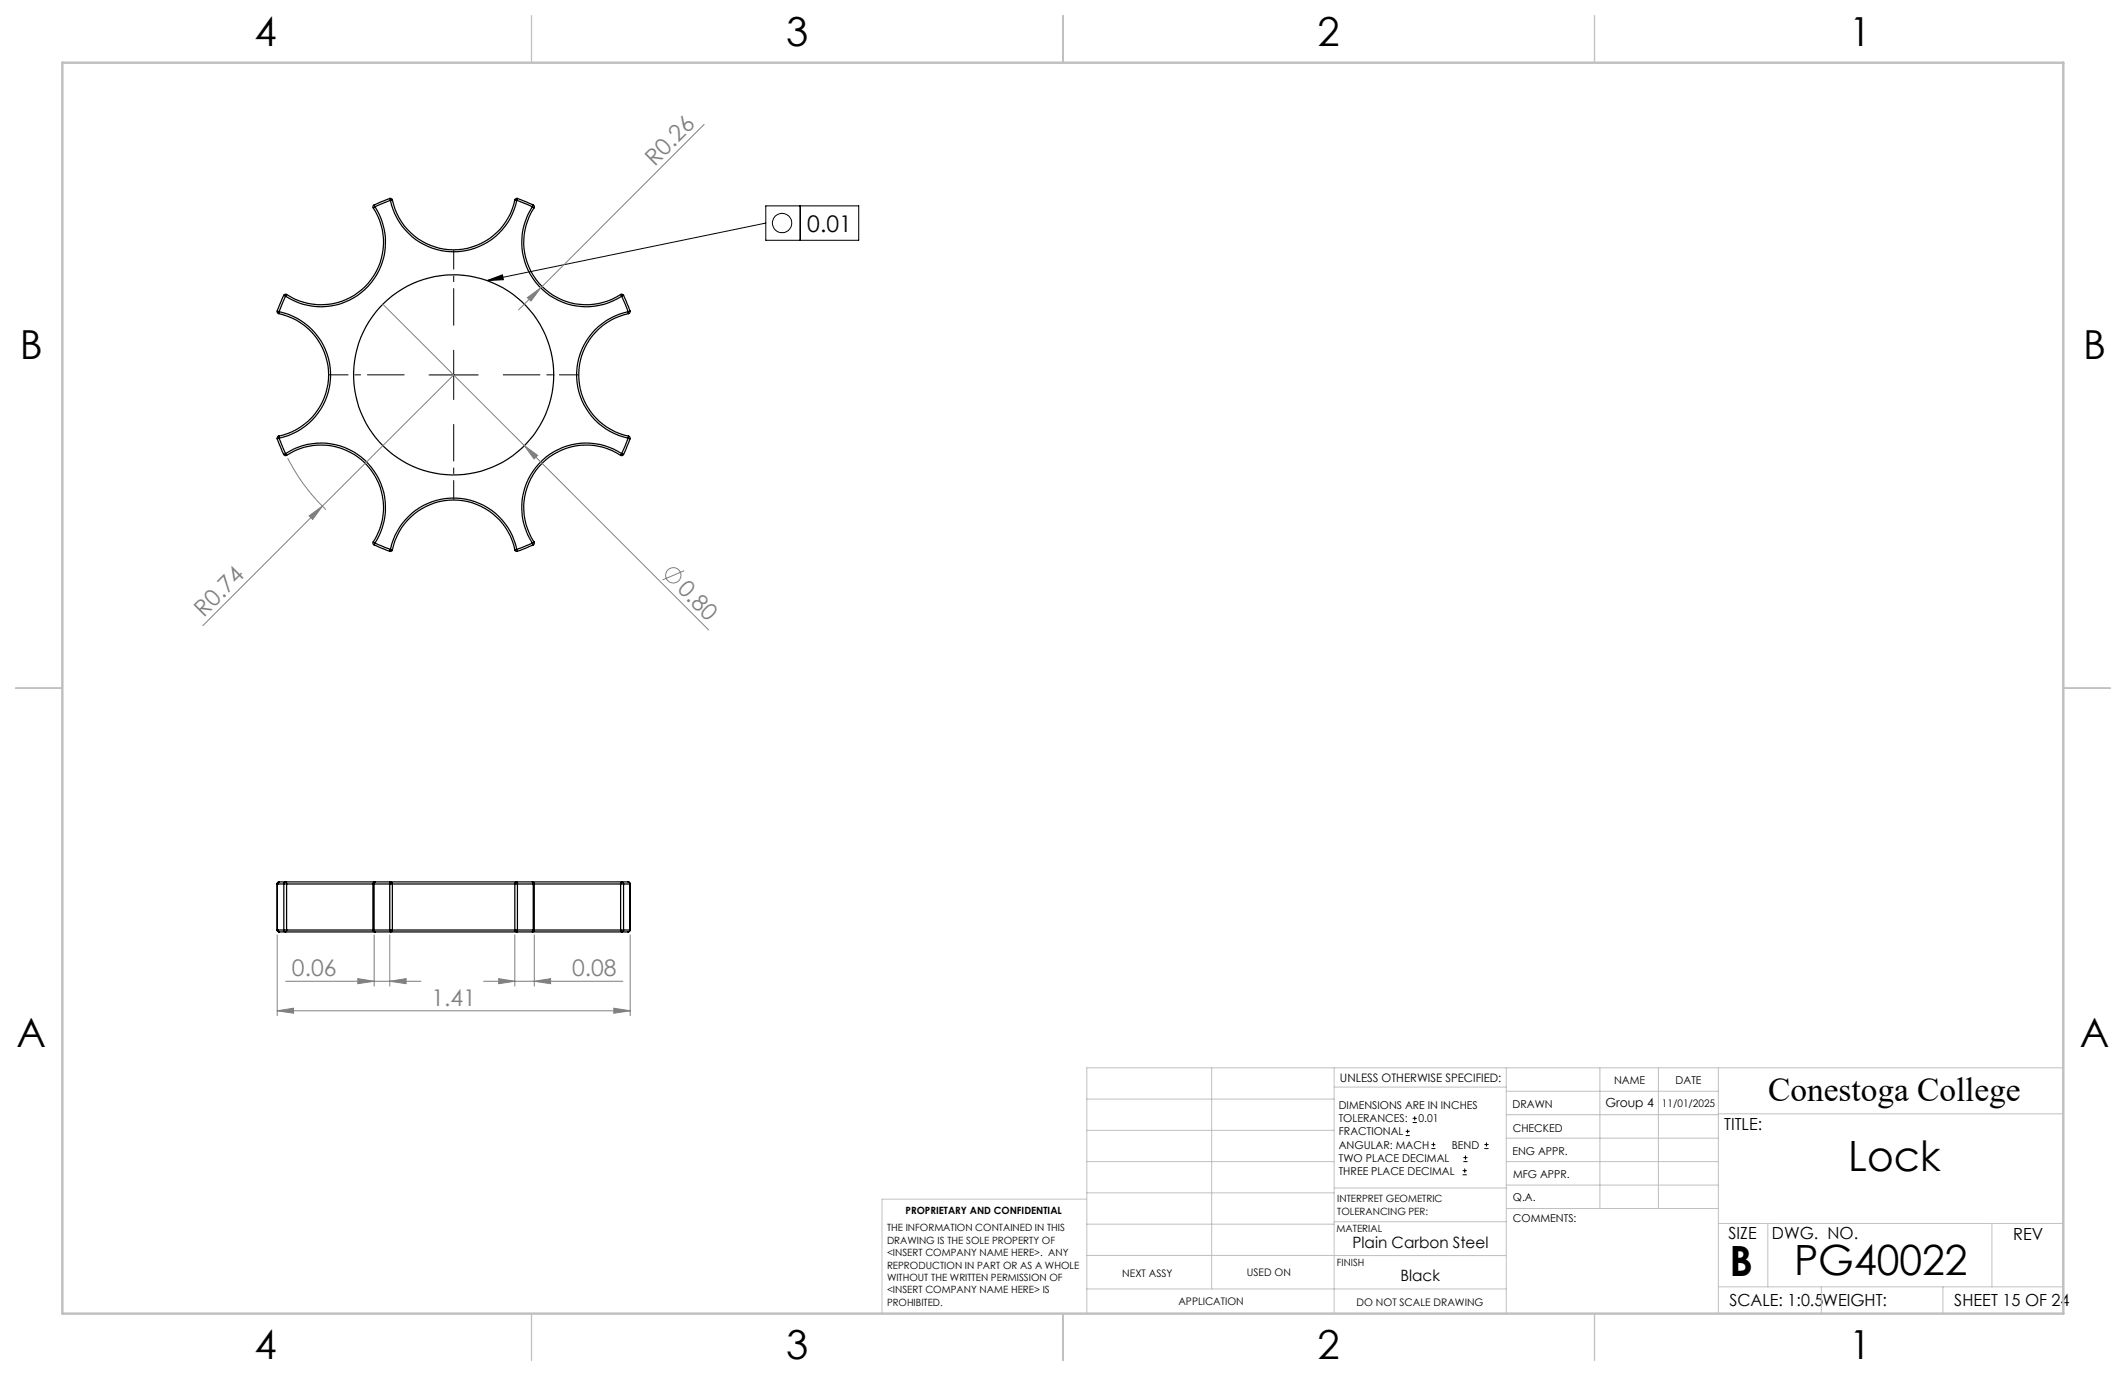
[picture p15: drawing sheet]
<svg xmlns="http://www.w3.org/2000/svg" width="432mm" height="279mm" viewBox="0 0 432 279" stroke-linecap="round" stroke-linejoin="round" font-family="sans-serif">
<defs><g id="words">
<g font-size="8.5">
<text x="375.4" y="237.7">Lock</text>
<text x="351.3" y="259">B</text>
<text x="364.4" y="258.9">PG40022</text>
</g>
<g font-size="8.1">
<text x="51.7" y="9.3">4</text>
<text x="159.7" y="9.3">3</text>
<text x="267.6" y="9.3">2</text>
<text x="375.6" y="9.3">1</text>
<text x="4" y="72.8">B</text>
<text x="423.1" y="72.8">B</text>
<text x="3.3" y="212.5">A</text>
<text x="422.4" y="212.5">A</text>
<text x="51.7" y="276">4</text>
<text x="159.7" y="276">3</text>
<text x="267.6" y="276">2</text>
<text x="375.6" y="276">1</text>
</g>
<text font-size="6.9" x="359.1" y="223.6">Conestoga College</text>
<g font-size="4.7" fill="#808080">
<text x="133" y="33.9" transform="rotate(-45 133 33.9)">R0.26</text>
<text x="137.4" y="119.8" transform="rotate(45 137.4 119.8)">0.80</text>
<text x="41.4" y="125.4" transform="rotate(-45 41.4 125.4)">R0.74</text>
<text x="59.3" y="198.2">0.06</text>
<text x="116.2" y="198.2">0.08</text>
<text x="87.6" y="204.2">1.41</text>
</g>
<text font-size="4.7" x="164" y="47">0.01</text>
<g font-size="3.4">
<text x="350.2" y="229.5">TITLE:</text>
<text x="351.1" y="251.6">SIZE</text>
<text x="359.9" y="251.6">DWG. NO.</text>
<text x="408.9" y="251.7">REV</text>
<text x="351.2" y="265.2">SCALE: 1:0.5</text>
<text x="370.1" y="265.3">WEIGHT:</text>
<text x="396.9" y="265.2">SHEET 15 OF 24</text>
</g>
<g font-size="3.2">
<text x="274.7" y="253.3">Plain Carbon Steel</text>
<text x="284.4" y="260.1">Black</text>
</g>
<text font-size="2.5" x="326.1" y="224.8">Group 4</text>
<text font-size="2.4" x="272.2" y="219.7">UNLESS OTHERWISE SPECIFIED:</text>
<g font-size="2.2">
<text x="327.8" y="220.1">NAME</text>
<text x="340.3" y="220.2">DATE</text>
<text x="271.9" y="225.3">DIMENSIONS ARE IN INCHES</text>
<text x="271.9" y="227.9">TOLERANCES:</text>
<text x="288.1" y="227.9">0.01</text>
<text x="307.2" y="224.9">DRAWN</text>
<text x="271.9" y="230.6">FRACTIONAL</text>
<text x="271.9" y="233.2">ANGULAR: MACH</text>
<text x="294.9" y="233.2">BEND</text>
<text x="307.3" y="229.8">CHECKED</text>
<text x="271.9" y="235.9">TWO PLACE DECIMAL</text>
<text x="271.9" y="238.5">THREE PLACE DECIMAL</text>
<text x="307.2" y="234.4">ENG APPR.</text>
<text x="307.3" y="239.2">MFG APPR.</text>
<text x="307.3" y="243.9">Q.A.</text>
<text x="307.3" y="248.1">COMMENTS:</text>
</g>
<g font-size="2.1">
<text x="337.6" y="224.9">11/01/2025</text>
<text x="227.9" y="259.2">NEXT ASSY</text>
<text x="253.3" y="259.2">USED ON</text>
<text x="239.3" y="265">APPLICATION</text>
<text x="275.5" y="265.1">DO NOT SCALE DRAWING</text>
</g>
<g font-size="2">
<text x="271.6" y="244.1">INTERPRET GEOMETRIC</text>
<text x="180.2" y="250">THE INFORMATION CONTAINED IN THIS</text>
<text x="183.9" y="246.4">PROPRIETARY AND CONFIDENTIAL</text>
<text x="271.5" y="250.2">MATERIAL</text>
<text x="271.6" y="246.6">TOLERANCING PER:</text>
<text x="180.2" y="252.5">DRAWING IS THE SOLE PROPERTY OF</text>
<text x="180.2" y="255.1">&lt;INSERT COMPANY NAME HERE&gt;. ANY</text>
<text x="180.2" y="257.6">REPRODUCTION IN PART OR AS A WHOLE</text>
<text x="271.5" y="257">FINISH</text>
<text x="180.2" y="260.1">WITHOUT THE WRITTEN PERMISSION OF</text>
<text x="180.2" y="262.6">&lt;INSERT COMPANY NAME HERE&gt; IS</text>
<text x="180.2" y="265.2">PROHIBITED.</text>
</g>
</g></defs>
<g fill="none" stroke="#000" stroke-width=".25">
<path d="M57.6 60l-1.3 3.1M57.6 60l.4 .1M58.2 59.8l-.2 .3M58.2 59.8l-.2-.1-.4 .3M75.8 42.2a12.7 12.7 0 0 1-1.6 16 12.7 12.7 0 0 1-16 1.6M76 41.6l.2 .4M76 41.6a.38 .38 0 0 0-.2 .6M76.2 42a13.1 13.1 0 0 1-1.7 16.4 13.1 13.1 0 0 1-16.5 1.7M76.2 42l-.4 .2M79.2 40.3l.1 .4M79.2 40.3h.3l.2 .3M79.2 40.3l-3.2 1.3"/>
<path d="M79.3 40.7l-3.1 1.3M79.3 40.7a13.1 13.1 0 0 0 12.8 10.4 13.1 13.1 0 0 0 12.9-10.4M79.7 40.6l-.4 .1M79.7 40.6a12.7 12.7 0 0 0 12.4 10.1 12.7 12.7 0 0 0 12.5-10.1M104.6 40.6l.4 .1M105 40.7l3.1 1.3M105.1 40.3l3.2 1.3M105.1 40.3l-.1 .4M105.1 40.3h-.3l-.2 .3M108.1 42a13.1 13.1 0 0 0 1.7 16.4 13.1 13.1 0 0 0 16.5 1.7M108.1 42l.3 .2M108.3 41.6l-.2 .4"/>
<path d="M108.3 41.6l.2 .3-.1 .3M108.4 42.2a12.7 12.7 0 0 0 1.7 16 12.7 12.7 0 0 0 15.9 1.6M126 59.8l.3 .3M126 59.8l.3-.1 .3 .3M126.6 60l-.3 .1M126.6 60l1.4 3.1M56.3 63.1l.4 .2M56.3 63.1l.1 .5 .2 .1M56.6 63.7a12.7 12.7 0 0 1 10.1 12.4 12.7 12.7 0 0 1-10.1 12.4M56.7 63.3a13.1 13.1 0 0 1 10.4 12.8 13.1 13.1 0 0 1-10.4 12.9M56.7 63.3l-.1 .4M58 60.1l-1.3 3.2"/>
<path d="M126.3 60.1l1.3 3.2M127.6 63.3a13.1 13.1 0 0 0-10.5 12.8 13.1 13.1 0 0 0 10.5 12.9M127.6 63.3l.1 .4M127.7 63.7a12.7 12.7 0 0 0-10.2 12.4 12.7 12.7 0 0 0 10.2 12.4M128 63.1l-.4 .2M128 63.1l-.1 .5-.2 .1M56.3 89.1l1.3 3.2M56.6 88.5l.1 .5M56.6 88.5l-.2 .2-.1 .4M56.7 89l1.3 3.1M56.7 89l-.4 .1M57.6 92.3l.4 .2h.2"/>
<path d="M58 92.1l-.4 .2M58 92.1l.2 .4M58 92.1a13.1 13.1 0 0 1 16.5 1.7 13.1 13.1 0 0 1 1.7 16.5M58.2 92.5a12.7 12.7 0 0 1 16 1.6 12.7 12.7 0 0 1 1.6 15.9M126 92.5a12.7 12.7 0 0 0-15.9 1.6 12.7 12.7 0 0 0-1.7 15.9M126.3 92.1a13.1 13.1 0 0 0-16.5 1.7 13.1 13.1 0 0 0-1.7 16.5M126.3 92.1l.3 .2M126.3 92.1l-.3 .4M126.6 92.3l-.3 .2h-.3M127.6 89l-1.3 3.1M127.6 89l.4 .1M127.7 88.5l-.1 .5"/>
<path d="M127.7 88.5l.2 .3 .1 .3M128 89.1l-1.4 3.2M75.8 110a.38 .38 0 0 0 .2 .6M75.8 110l.4 .3M76 110.6l3.2 1.3M76.2 110.3l3.1 1.3M76.2 110.3l-.2 .3M79.3 111.6a13.1 13.1 0 0 1 12.8-10.5 13.1 13.1 0 0 1 12.9 10.5M79.3 111.6l.4 .1M79.3 111.6l-.1 .3M79.7 111.7l-.2 .2h-.3M79.7 111.7a12.7 12.7 0 0 1 12.4-10.2 12.7 12.7 0 0 1 12.5 10.2"/>
<path d="M104.6 111.7l.2 .2h.3M105 111.6l.1 .3M105 111.6l-.4 .1M108.1 110.3l-3.1 1.3M108.1 110.3l.2 .3M108.3 110.6l-3.2 1.3M108.4 110l-.3 .3M108.4 110l.1 .4-.2 .2M56.3 179.5h1.3M56.3 179.5h.1M56.3 179.5v9.3M57.6 179.5h.6"/>
<path d="M57.6 179.5v9.3M58 179.1h-1.4l-.3 .1v.3M58 179.1l.2 .4M58 179.1h18.2M58 179.1l-.3 .1-.1 .3M58.2 179.5h17.5M58.2 179.5v9.3M75.7 179.5h.3M75.7 179.5v9.3M76 179.5h3.2M76 179.5v9.3M76.2 179.1l-.4 .1-.1 .3"/>
<path d="M76.2 179.1h3.1M76.2 179.1l-.2 .4M79.2 179.5h.5M79.2 179.5v9.3M79.3 179.1l.3 .1 .1 .3M79.3 179.1l-.1 .4M79.3 179.1h25.7M79.7 179.5h24.9M79.7 179.5v9.3M104.6 179.5h.5M104.6 179.5v9.3M105 179.1l.1 .4"/>
<path d="M105 179.1l-.4 .1v.3M105 179.1h3.1M105.1 179.5h3.2M105.1 179.5v9.3M108.1 179.1l.3 .1 .1 .3M108.1 179.1l.2 .4M108.1 179.1h18.2M108.3 179.5h.2M108.3 179.5v9.3M108.5 179.5h17.5M108.5 179.5v9.3M126 179.5h.6"/>
<path d="M126 179.5v9.3M126.3 179.1l-.3 .4M126.3 179.1l.3 .1v.3M126.3 179.1h1.3M126.6 179.5h1.4M126.6 179.5v9.3M127.6 179.1l.3 .1 .1 .3M128 179.5v9.3M128 179.5h.1M56.3 188.8v.3l.3 .1h1.4M56.3 188.8h1.3M56.3 188.8h.1"/>
<path d="M57.6 188.8h.6M57.6 188.8l.1 .3 .3 .1M58 189.2h18.2M58.2 188.8v.3l-.2 .1M58.2 188.8h17.5M75.7 188.8l.1 .3 .4 .1M75.7 188.8h.3M76 188.8h3.2M76 188.8l.2 .4M76.2 189.2h3.1M79.2 188.8l.1 .4M79.2 188.8h.5"/>
<path d="M79.3 189.2h25.7M79.7 188.8l-.1 .3-.3 .1M79.7 188.8h24.9M104.6 188.8h.5M104.6 188.8l.1 .3 .3 .1M105 189.2h3.1M105.1 188.8l-.1 .4M105.1 188.8h3.2M108.1 189.2h18.2M108.3 188.8l-.2 .4M108.3 188.8h.2M108.5 188.8l-.1 .3-.3 .1"/>
<path d="M108.5 188.8h17.5M126 188.8l.3 .4M126 188.8h.6M126.3 189.2h1.3M126.6 188.8l-.1 .3-.2 .1M126.6 188.8h1.4M128 188.8l-.2 .3-.2 .1M128 188.8h.1M128 188.8l-.2 .4h-.2"/>
<circle cx="92.1" cy="76.1" r="20.3"/>
</g>
<g fill="none" stroke="#808080" stroke-width=".2">
<path d="M143 25.3l-33.2 33.2M109.8 58.5l-4.5 4.4M77.8 61.8l28.7 28.7M92.1 76.1l-50.9 50.9M107.1 60.4l2.7-1.9-2 2.6zM58.4 93l.4 .8a38.6 38.6 0 0 0 7.4 9.7M106.5 90.5l2.7 2-.7 .7zM106.5 90.5l37.4 37.4M62.8 104.7l2.7-1.9-2 2.7zM139 115.9l-4.5 1.9M56.3 189.8v16.4M58 199.2h27.5"/>
<path d="M72.7 198.7l3.3 .5-3.3 .5zM76 189.8v10.4M79.2 199.2l3.3-.5v1zM79.2 189.8v10.4M98.2 199.2h28.3M101.3 198.7l3.3 .5-3.3 .5zM104.6 189.8v10.4M108.5 199.2l3.3-.5v1zM108.5 189.8v10.4M128 189.8v16.4M56.3 205.2l3.3-.5v1zM56.3 205.2h71.7"/>
<path d="M124.7 204.7l3.3 .5-3.3 .5z"/>
<circle cx="136.8" cy="116.8" r="1.57"/>
</g>
<g fill="none" stroke="#000" stroke-width=".2">
<path d="M98.9 57l3.2-1.2 .1 1zM155.5 41.8h18.9v7h-18.9zM155.5 45.3l-56.6 11.7M162.5 41.8v7M87.1 76.1h10M92.1 71.1v10M285.5 230.6h.8M285.5 229.7h.8M285.9 229.3v.9M286.9 227.9h.9M286.9 227.1h.9M287.3 226.7v.8"/>
<path d="M290.7 233.2h.8M290.7 232.4h.8M291.1 232v.8M297.1 238.5h.8M297.1 237.7h.8M297.2 235.9h.9M297.2 235.1h.9M297.5 237.3v.8M297.6 234.6v.9M301.5 233.2h.8M301.5 232.4h.8M301.9 232v.8"/>
<circle cx="158.8" cy="45.3" r="1.96"/>
</g>
<path d="M82.2 76.1h-15.4M92.2 66.1v-15.3M102.2 76.1h15.3M92.2 86.1v15.3" fill="none" stroke="#000" stroke-width=".2" stroke-dasharray="15.2 1.3 1.3 1.3" stroke-dashoffset="7.7" stroke-linecap="butt"/>
<g fill="none" stroke="#c0c0c0" stroke-width=".2">
<path d="M246.1 216.8v44.9M271 216.8v49.9M305.9 216.8v49.9M324.9 216.8v28.6M336.8 216.8v28.6M349 216.8v49.9M419.1 216.8h-198.4v49.9M220.7 235.9h50.3M220.7 229.5h50.3M220.7 223.2h50.3M271 220.7h34.9M305.9 231.1h43.1"/>
<path d="M305.9 226.3h43.1M305.9 221.6h43.1M305.9 235.9h43.1M349 226.2h70.1M220.7 248.6h50.3M220.7 242.2h50.3M220.7 254.9h50.3M220.7 243.5h-41.6v23.2M271 255h34.9M271 248.1h35M271 241.2h35M305.9 240.6h43.1"/>
<path d="M306 245.4h43M349 248.4h70.1M359.1 248.4v12.9M404.6 248.4v12.9M220.7 261.7h85.2M349 261.3h70.1M369.9 261.3v5.4M394.6 261.3v5.4"/>
</g>
<path d="M107.9 3.2v9.5M215.9 3.2v9.5M323.8 3.2v9.5M3.1 139.7h9.6M419.1 139.7h9.5M107.9 266.7v9.6M215.9 266.7v9.6M323.8 266.7v9.6" fill="none" stroke="#c0c0c0" stroke-width=".25"/>
<path d="M12.7 12.7h406.4v254h-406.4z" fill="none" stroke="#c0c0c0" stroke-width=".5"/>
<path d="M98.9 57l3.2-1.2 .1 1z" fill="#000"/>
<g fill="#808080">
<path d="M107.1 60.4l2.7-1.9-2 2.6z"/>
<path d="M62.8 104.7l2.7-1.9-2 2.7z"/>
<path d="M106.5 90.5l2.7 2-.7 .7z"/>
<path d="M56.3 205.2l3.3-.5v1zM124.7 204.7l3.3 .5-3.3 .5zM101.3 198.7l3.3 .5-3.3 .5zM108.5 199.2l3.3-.5v1zM72.7 198.7l3.3 .5-3.3 .5zM79.2 199.2l3.3-.5v1z"/>
</g>
<use href="#words"/>
</svg>
